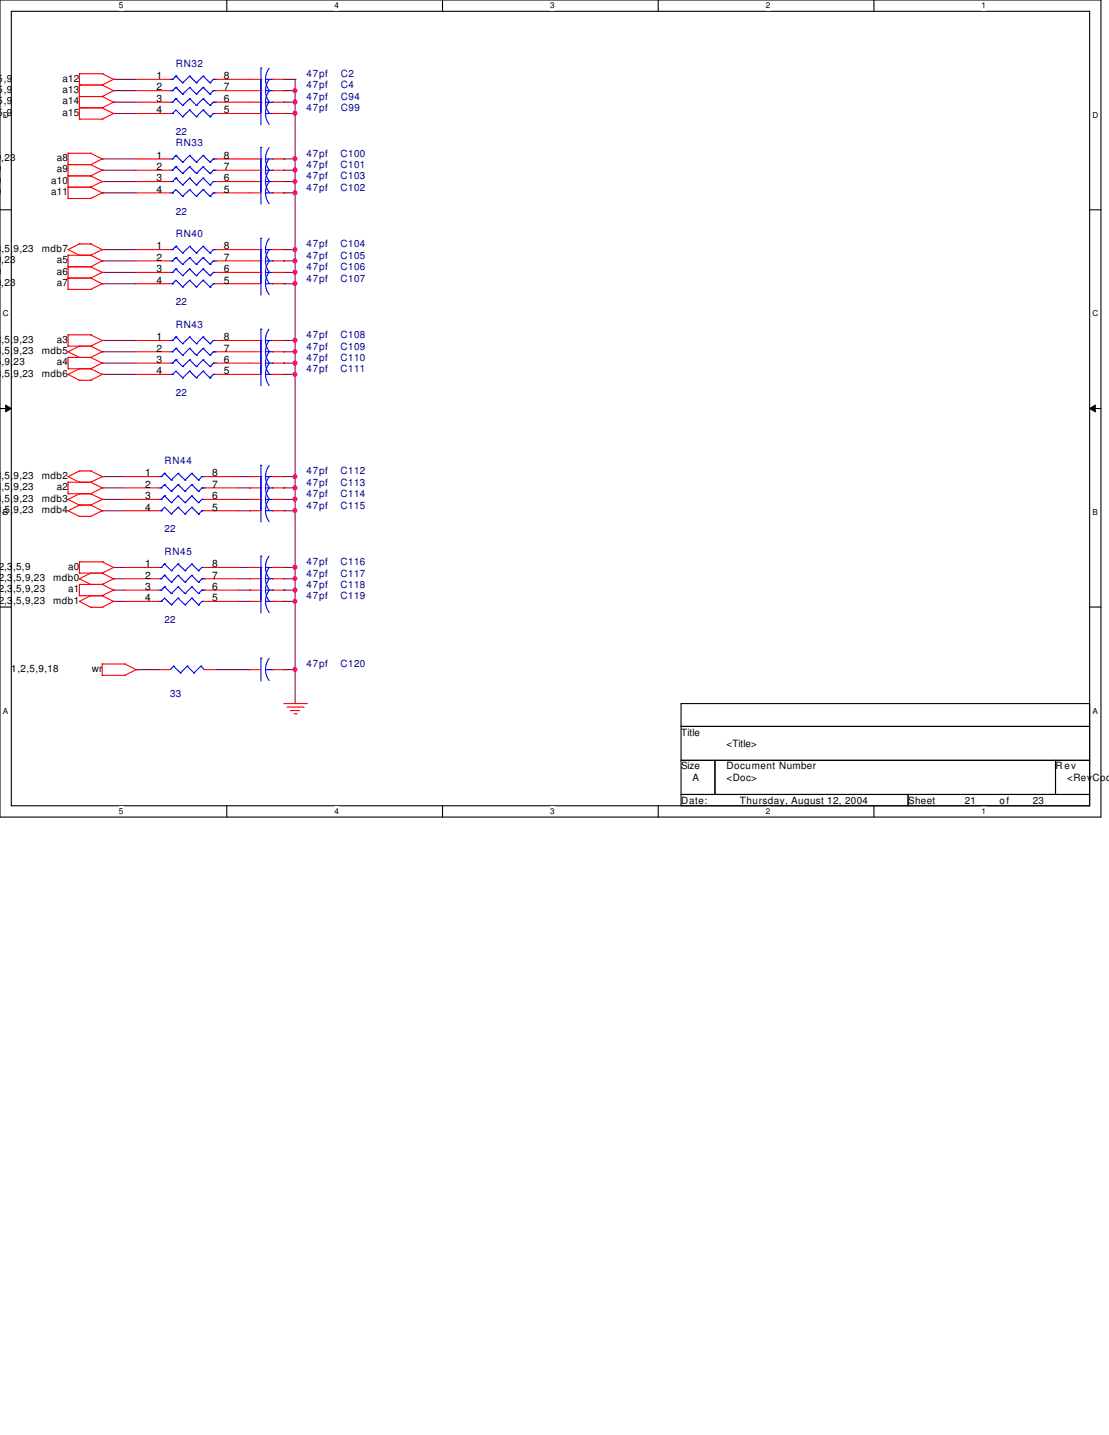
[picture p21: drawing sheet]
<svg xmlns="http://www.w3.org/2000/svg" width="216mm" height="279mm" viewBox="0 0 216 279" stroke-linecap="round" stroke-linejoin="round" font-family="sans-serif">
<defs><g id="words">
<g font-size="2">
<text x="30.5" y="15.4">1</text>
<text x="30.5" y="17.6">2</text>
<text x="43.6" y="17.6">7</text>
<text x="43.6" y="15.4">8</text>
<text x="30.5" y="19.9">3</text>
<text x="30.5" y="22.1">4</text>
<text x="43.6" y="22.1">5</text>
<text x="43.6" y="19.9">6</text>
<text x="30.5" y="30.9">1</text>
<text x="30.5" y="33.1">2</text>
<text x="30.5" y="35.3">3</text>
<text x="43.6" y="35.3">6</text>
<text x="43.6" y="33.1">7</text>
<text x="43.6" y="30.9">8</text>
<text x="30.5" y="37.5">4</text>
<text x="43.6" y="37.5">5</text>
<text x="30.5" y="48.6">1</text>
<text x="30.5" y="50.8">2</text>
<text x="30.5" y="53">3</text>
<text x="43.6" y="53">6</text>
<text x="43.6" y="50.8">7</text>
<text x="43.6" y="48.6">8</text>
<text x="30.5" y="55.2">4</text>
<text x="43.6" y="55.2">5</text>
<text x="30.5" y="66.3">1</text>
<text x="30.5" y="68.5">2</text>
<text x="30.5" y="70.7">3</text>
<text x="43.6" y="70.7">6</text>
<text x="43.6" y="68.5">7</text>
<text x="43.6" y="66.3">8</text>
<text x="30.5" y="72.9">4</text>
<text x="43.6" y="72.9">5</text>
<text x="28.3" y="92.8">1</text>
<text x="28.3" y="95">2</text>
<text x="41.3" y="95">7</text>
<text x="41.3" y="92.8">8</text>
<text x="28.3" y="97.2">3</text>
<text x="28.3" y="99.4">4</text>
<text x="41.3" y="99.4">5</text>
<text x="41.3" y="97.2">6</text>
<text x="28.3" y="110.4">1</text>
<text x="28.3" y="112.6">2</text>
<text x="41.3" y="112.6">7</text>
<text x="41.3" y="110.4">8</text>
<text x="28.3" y="114.9">3</text>
<text x="28.3" y="117.1">4</text>
<text x="41.3" y="117.1">5</text>
<text x="41.3" y="114.9">6</text>
</g>
<g font-size="1.9">
<text x="-.4" y="15.9">5,9</text>
<text x="12.1" y="15.9">a12</text>
<text x="-.4" y="22.5">5,9</text>
<text x="-.4" y="20.3">5,9</text>
<text x="-.4" y="18.1">5,9</text>
<text x="12.1" y="22.5">a15</text>
<text x="12.1" y="20.3">a14</text>
<text x="12.1" y="18.1">a13</text>
<text x="-.9" y="35.8">9</text>
<text x="-.9" y="33.6">9</text>
<text x="-.9" y="31.4">9</text>
<text x=".3" y="31.4">,23</text>
<text x="9.9" y="35.8">a10</text>
<text x="11" y="33.6">a9</text>
<text x="11" y="31.4">a8</text>
<text x="-.9" y="38">9</text>
<text x="9.9" y="38">a11</text>
<text x="-.9" y="53.5">9</text>
<text x="-.9" y="51.3">9</text>
<text x="-.8" y="49.1">3</text>
<text x=".3" y="51.3">,23</text>
<text x=".3" y="49.1">,5,</text>
<text x="2.6" y="49.1">9,23</text>
<text x="8.2" y="49.1">mdb7</text>
<text x="11" y="53.5">a6</text>
<text x="11" y="51.3">a5</text>
<text x="-.9" y="55.7">9</text>
<text x=".3" y="55.7">,23</text>
<text x="11" y="55.7">a7</text>
<text x="-.8" y="71.2">5</text>
<text x="-.8" y="66.7">3</text>
<text x="-.8" y="69">3</text>
<text x=".3" y="71.2">,9,</text>
<text x=".3" y="66.7">,5,</text>
<text x=".3" y="69">,5,</text>
<text x="2.6" y="71.2">23</text>
<text x="2.6" y="66.7">9,23</text>
<text x="2.6" y="69">9,23</text>
<text x="8.2" y="69">mdb5</text>
<text x="11" y="71.2">a4</text>
<text x="11" y="66.7">a3</text>
<text x="-.8" y="73.4">3</text>
<text x=".3" y="73.4">,5,</text>
<text x="2.6" y="73.4">9,23</text>
<text x="8.2" y="73.4">mdb6</text>
<text x="-.8" y="95.5">3</text>
<text x="-.8" y="93.3">3</text>
<text x=".3" y="95.5">,5,</text>
<text x=".3" y="93.3">,5,</text>
<text x="2.6" y="95.5">9,23</text>
<text x="2.6" y="93.3">9,23</text>
<text x="8.2" y="93.3">mdb2</text>
<text x="11" y="95.5">a2</text>
<text x="-.8" y="99.9">3</text>
<text x="-.8" y="97.7">3</text>
<text x=".3" y="99.9">,5,</text>
<text x=".3" y="97.7">,5,</text>
<text x="2.6" y="99.9">9,23</text>
<text x="2.6" y="97.7">9,23</text>
<text x="8.2" y="99.9">mdb4</text>
<text x="8.2" y="97.7">mdb3</text>
<text x="-.4" y="110.9">2,3</text>
<text x="-.4" y="113.2">2,3</text>
<text x="2.5" y="110.9">,5,9</text>
<text x="2.5" y="113.2">,5,9,23</text>
<text x="10.4" y="113.2">mdb0</text>
<text x="13.3" y="110.9">a0</text>
<text x="-.4" y="115.4">2,3</text>
<text x="-.4" y="117.6">2,3</text>
<text x="2.5" y="115.4">,5,9,23</text>
<text x="2.5" y="117.6">,5,9,23</text>
<text x="10.4" y="117.6">mdb1</text>
<text x="13.3" y="115.4">a1</text>
<text x="2.2" y="130.8">1,2,5,9,18</text>
<text x="17.9" y="130.8">wr</text>
<text x="132.6" y="143.2">Title</text>
<text x="132.6" y="149.8">Size</text>
<text x="141.4" y="149.8">Document Number</text>
<text x="141.4" y="145.4">&lt;Title&gt;</text>
<text x="205.5" y="149.8">R ev</text>
<text x="134.8" y="152">A</text>
<text x="141.4" y="152">&lt;Doc&gt;</text>
<text x="207.7" y="152">&lt;Rev</text>
<text x="212.7" y="152">Code</text>
<text x="132.6" y="156.5">Date:</text>
<text x="144.1" y="156.5">Thursday, August 12, 2004</text>
<text x="176.8" y="156.5">Sheet</text>
<text x="187.8" y="156.5">21</text>
<text x="194.6" y="156.5">of</text>
<text x="201.1" y="156.5">23</text>
</g>
<g font-size="1.9" fill="#00007f">
<text x="34.2" y="13">RN32</text>
<text x="59.6" y="15">47pf</text>
<text x="59.6" y="17.2">47pf</text>
<text x="66.3" y="15">C2</text>
<text x="66.3" y="17.2">C4</text>
<text x="59.6" y="19.4">47pf</text>
<text x="59.6" y="21.7">47pf</text>
<text x="66.3" y="19.4">C94</text>
<text x="66.3" y="21.7">C99</text>
<text x="34.2" y="26.3">22</text>
<text x="34.2" y="28.5">RN33</text>
<text x="59.6" y="34.9">47pf</text>
<text x="59.6" y="30.5">47pf</text>
<text x="59.6" y="32.7">47pf</text>
<text x="66.3" y="34.9">C103</text>
<text x="66.3" y="30.5">C100</text>
<text x="66.3" y="32.7">C101</text>
<text x="34.2" y="41.8">22</text>
<text x="59.6" y="37.1">47pf</text>
<text x="66.3" y="37.1">C102</text>
<text x="34.2" y="46.2">RN40</text>
<text x="59.6" y="48.2">47pf</text>
<text x="59.6" y="50.4">47pf</text>
<text x="59.6" y="52.6">47pf</text>
<text x="66.3" y="48.2">C104</text>
<text x="66.3" y="50.4">C105</text>
<text x="66.3" y="52.6">C106</text>
<text x="34.2" y="59.4">22</text>
<text x="59.6" y="54.8">47pf</text>
<text x="66.3" y="54.8">C107</text>
<text x="34.2" y="63.9">RN43</text>
<text x="59.6" y="65.9">47pf</text>
<text x="66.3" y="65.9">C108</text>
<text x="59.6" y="68.1">47pf</text>
<text x="59.6" y="70.3">47pf</text>
<text x="66.3" y="68.1">C109</text>
<text x="66.3" y="70.3">C110</text>
<text x="34.2" y="77.1">22</text>
<text x="59.6" y="72.5">47pf</text>
<text x="66.3" y="72.5">C111</text>
<text x="32" y="90.4">RN44</text>
<text x="59.6" y="92.4">47pf</text>
<text x="59.6" y="94.6">47pf</text>
<text x="66.3" y="92.4">C112</text>
<text x="66.3" y="94.6">C113</text>
<text x="59.6" y="99">47pf</text>
<text x="59.6" y="96.8">47pf</text>
<text x="66.3" y="99">C115</text>
<text x="66.3" y="96.8">C114</text>
<text x="32" y="103.6">22</text>
<text x="32" y="108.1">RN45</text>
<text x="59.6" y="110.1">47pf</text>
<text x="59.6" y="112.3">47pf</text>
<text x="66.3" y="110.1">C116</text>
<text x="66.3" y="112.3">C117</text>
<text x="59.6" y="116.7">47pf</text>
<text x="59.6" y="114.5">47pf</text>
<text x="66.3" y="116.7">C119</text>
<text x="66.3" y="114.5">C118</text>
<text x="32" y="121.3">22</text>
<text x="59.6" y="129.9">47pf</text>
<text x="66.3" y="129.9">C120</text>
<text x="33.1" y="135.7">33</text>
</g>
<g font-size="1.6">
<text x="23.2" y="1.7">5</text>
<text x="65.1" y="1.7">4</text>
<text x="107.1" y="1.7">3</text>
<text x="149.1" y="1.7">2</text>
<text x="191.1" y="1.7">1</text>
<text x=".6" y="22.9">D</text>
<text x="212.7" y="22.9">D</text>
<text x=".6" y="61.6">C</text>
<text x="212.7" y="61.6">C</text>
<text x=".6" y="100.3">B</text>
<text x="212.7" y="100.3">B</text>
<text x=".6" y="138.9">A</text>
<text x="212.7" y="138.9">A</text>
<text x="23.2" y="158.5">5</text>
<text x="65.1" y="158.5">4</text>
<text x="107.1" y="158.5">3</text>
<text x="149.1" y="158.5">2</text>
<text x="191.1" y="158.5">1</text>
</g>
</g></defs>
<path d="M0 0h214.3v159.1h-214.3zM2.2 2.2h209.9v154.7h-209.9z" fill="none" stroke="#000" stroke-width=".21"/>
<g fill="#fff">
<path d="M23.2 .2h.8v1.8h-.8z"/>
<path d="M23.2 157.1h.8v1.8h-.8z"/>
</g>
<path d="M44.2 0v2.2M44.2 156.9v2.2" fill="none" stroke="#000" stroke-width=".21"/>
<g fill="#fff">
<path d="M65.1 .2h.9v1.8h-.9z"/>
<path d="M65.1 157.1h.9v1.8h-.9z"/>
</g>
<path d="M86.1 0v2.2M86.1 156.9v2.2" fill="none" stroke="#000" stroke-width=".21"/>
<g fill="#fff">
<path d="M107.1 .2h.9v1.8h-.9z"/>
<path d="M107.1 157.1h.9v1.8h-.9z"/>
</g>
<path d="M128.1 0v2.2M128.1 156.9v2.2" fill="none" stroke="#000" stroke-width=".21"/>
<g fill="#fff">
<path d="M149.1 .2h.9v1.8h-.9z"/>
<path d="M149.1 157.1h.9v1.8h-.9z"/>
</g>
<path d="M170.1 0v2.2M170.1 156.9v2.2" fill="none" stroke="#000" stroke-width=".21"/>
<g fill="#fff">
<path d="M191.1 .2h.9v1.8h-.9z"/>
<path d="M191.1 157.1h.9v1.8h-.9z"/>
<path d="M.6 21.5h1.1v1.8h-1.1z"/>
<path d="M212.7 21.5h1.1v1.8h-1.1z"/>
<path d="M.6 60.2h1.1v1.7h-1.1z"/>
<path d="M212.7 60.2h1.1v1.7h-1.1z"/>
</g>
<path d="M0 40.9h2.2M212.1 40.9h2.2" fill="none" stroke="#000" stroke-width=".21"/>
<g fill="#fff">
<path d="M.6 98.8h1v1.8h-1z"/>
<path d="M212.7 98.8h1v1.8h-1z"/>
</g>
<path d="M0 79.5h2.2M212.1 79.5h2.2" fill="none" stroke="#000" stroke-width=".21"/>
<path d="M1.1 78.9l1.1 .6-1.1 .7zM212.1 79.5l1.1-.6v1.3z" fill="#000"/>
<path d="M1.1 78.9l1.1 .6-1.1 .7zM212.1 79.5l1.1-.6v1.3z" fill="none" stroke="#000" stroke-width=".19"/>
<g fill="#fff">
<path d="M.6 137.5h1v1.8h-1z"/>
<path d="M212.7 137.5h1v1.8h-1z"/>
</g>
<path d="M0 118.2h2.2M212.1 118.2h2.2M132.6 137h79.5v4.4h-79.5zM132.6 141.4h79.5v6.6h-79.5zM132.6 148h6.6v6.7h-6.6zM132.6 154.7h44.2v2.2h-44.2zM139.2 148h66.3v6.7h-66.3zM176.8 154.7h35.3v2.2h-35.3zM205.5 148h6.6v6.7h-6.6z" fill="none" stroke="#000" stroke-width=".21"/>
<g fill="none" stroke="#7f003f" stroke-width=".21">
<path d="M22.1 19.9h.1M22.1 17.7h.1M22.1 15.5h.1M22.1 19.9h4.4M22.1 17.7h4.4M22.1 15.5h4.4M55.2 15.5h.1M55.2 17.7h.1M55.2 19.9h.1M55.2 19.9h2.2M55.2 17.7h2.2M55.2 15.5h2.2"/>
<path d="M57.4 15.5h.1M57.4 19.9h.1M57.4 17.7h.1M57.4 15.5v121.5M19.9 30.9h.1M19.9 33.1h.1M19.9 35.3h.1M19.9 37.5h.1M19.9 30.9h6.6M19.9 33.1h6.6M19.9 35.3h6.6M19.9 37.5h6.6"/>
<path d="M22.1 22.1h.1M22.1 22.1h4.4M55.2 22.1h.1M55.2 30.9h.1M55.2 33.1h.1M55.2 35.3h.1M55.2 37.5h.1M55.2 30.9h2.2M55.2 33.1h2.2M55.2 35.3h2.2M55.2 37.5h2.2M55.2 22.1h2.2"/>
<path d="M57.4 33.1h.1M57.4 30.9h.1M57.4 22.1h.1M57.4 35.3h.1M57.4 37.5h.1M19.9 55.2h.1M19.9 53h.1M19.9 48.6h.1M19.9 50.8h.1M19.9 55.2h6.6M19.9 53h6.6M19.9 48.6h6.6"/>
<path d="M19.9 50.8h6.6M55.2 53h.1M55.2 48.6h.1M55.2 50.8h.1M55.2 55.2h.1M55.2 55.2h2.2M55.2 53h2.2M55.2 48.6h2.2M55.2 50.8h2.2M57.4 50.8h.1M57.4 48.6h.1M57.4 55.2h.1"/>
<path d="M57.4 53h.1M19.9 66.3h.1M19.9 68.5h.1M19.9 70.7h.1M19.9 72.9h.1M19.9 66.3h6.6M19.9 68.5h6.6M19.9 70.7h6.6M19.9 72.9h6.6M55.2 66.3h.1M55.2 68.5h.1M55.2 70.7h.1"/>
<path d="M55.2 72.9h.1M55.2 66.3h2.2M55.2 68.5h2.2M55.2 70.7h2.2M55.2 72.9h2.2M57.4 66.3h.1M57.4 68.5h.1M57.4 70.7h.1M57.4 72.9h.1M19.9 92.8h.1M19.9 95h.1M19.9 97.2h.1"/>
<path d="M19.9 99.4h.1M19.9 92.8h4.4M19.9 95h4.4M19.9 97.2h4.4M19.9 99.4h4.4M46.4 92.8h2.2M46.4 95h2.2M46.4 97.2h2.2M46.4 99.4h2.2M48.6 99.4h.1M48.6 92.8h.1M48.6 95h.1"/>
<path d="M48.6 97.2h.1M55.2 92.8h.1M55.2 95h.1M55.2 97.2h.1M55.2 99.4h.1M55.2 92.8h2.2M55.2 95h2.2M55.2 97.2h2.2M55.2 99.4h2.2M57.4 92.8h.1M57.4 97.2h.1M57.4 95h.1"/>
<path d="M57.4 99.4h.1M22.1 114.9h.1M22.1 110.5h.1M22.1 117.1h.1M22.1 112.7h.1M22.1 114.9h2.2M22.1 110.5h2.2M22.1 117.1h2.2M22.1 112.7h2.2M46.4 114.9h2.2M46.4 110.5h2.2M46.4 117.1h2.2"/>
<path d="M46.4 112.7h2.2M48.6 117.1h.1M48.6 110.5h.1M48.6 112.7h.1M48.6 114.9h.1M55.2 110.5h.1M55.2 112.7h.1M55.2 114.9h.1M55.2 117.1h.1M55.2 114.9h2.2M55.2 110.5h2.2M55.2 117.1h2.2"/>
<path d="M55.2 112.7h2.2M57.4 110.5h.1M57.4 112.7h.1M57.4 114.9h.1M57.4 117.1h.1M26.5 130.4h.1M26.5 130.4h4.4M42 130.4h6.6M48.6 130.4h.1M55.2 130.4h.1M55.2 130.4h2.2M57.4 130.4h.1"/>
</g>
<g fill="none" stroke="#f00" stroke-width=".21">
<path d="M15.5 18.8h.1M15.5 16.6h.1M15.5 14.4h.1M15.5 14.4v8.8M15.5 18.8h4.4M15.5 16.6h4.4M15.5 14.4h4.4M19.9 18.8h.1M19.9 16.6h.1M19.9 14.4h.1M19.9 18.8l2.2 1.1M19.9 16.6l2.2 1.1"/>
<path d="M19.9 14.4l2.2 1.1M22.1 19.9h.1M22.1 17.7h.1M22.1 15.5h.1M22.1 19.9l-2.2 1.1M22.1 17.7l-2.2 1.1M22.1 15.5l-2.2 1.1M26.5 19.9h6.6M26.5 15.5h6.6M26.5 17.7h6.6M42 19.9h8.8M42 15.5h8.8"/>
<path d="M42 17.7h8.8M53 19.9h2.2M53 15.5h2.2M53 17.7h2.2M13.3 38.7h.1M13.3 36.4h.1M13.3 34.2h.1M13.3 32h.1M13.3 29.8h.1M13.3 38.7h4.4M13.3 29.8v8.9M13.3 36.4h4.4"/>
<path d="M13.3 34.2h4.4M13.3 32h4.4M13.3 29.8h4.4M15.5 23.2h.1M15.5 21h.1M15.5 23.2h4.4M15.5 21h4.4M17.7 38.7h.1M17.7 36.4h.1M17.7 34.2h.1M17.7 32h.1M17.7 29.8h.1"/>
<path d="M17.7 36.4l2.2 1.1M17.7 34.2l2.2 1.1M17.7 32l2.2 1.1M17.7 29.8l2.2 1.1M19.9 37.5h.1M19.9 35.3h.1M19.9 33.1h.1M19.9 30.9h.1M19.9 23.2h.1M19.9 21h.1M19.9 37.5l-2.2 1.2M19.9 35.3l-2.2 1.1"/>
<path d="M19.9 33.1l-2.2 1.1M19.9 30.9l-2.2 1.1M19.9 21l2.2 1.1M22.1 22.1h.1M22.1 22.1l-2.2 1.1M26.5 22.1h6.6M26.5 35.3h6.6M26.5 30.9h6.6M26.5 33.1h6.6M26.5 37.5h6.6M42 22.1h8.8M42 35.3h8.8"/>
<path d="M42 30.9h8.8M42 33.1h8.8M42 37.5h8.8M53 22.1h2.2M53 35.3h2.2M53 30.9h2.2M53 33.1h2.2M53 37.5h2.2M13.3 56.3h.1M13.3 54.1h.1M13.3 51.9h.1M13.3 49.7h.1"/>
<path d="M13.3 48.6h.1M13.3 49.7v6.6M13.3 56.3h4.4M13.3 54.1h4.4M13.3 51.9h4.4M13.3 49.7h4.4M13.3 48.6l2.2 1.1M15.5 49.7h.1M15.5 47.5h.1M15.5 47.5l-2.2 1.1M15.5 47.5h2.2M17.7 56.3h.1"/>
<path d="M17.7 54.1h.1M17.7 51.9h.1M17.7 49.7h.1M17.7 47.5h.1M17.7 54.1l2.2 1.1M17.7 51.9l2.2 1.1M17.7 49.7l2.2 1.1M17.7 47.5l2.2 1.1M19.9 55.2h.1M19.9 53h.1M19.9 50.8h.1M19.9 48.6h.1"/>
<path d="M19.9 55.2l-2.2 1.1M19.9 53l-2.2 1.1M19.9 50.8l-2.2 1.1M19.9 48.6l-2.2 1.1M26.5 55.2h6.6M26.5 48.6h6.6M26.5 50.8h6.6M26.5 53h6.6M42 55.2h8.8M42 48.6h8.8M42 50.8h8.8M42 53h8.8"/>
<path d="M53 55.2h2.2M53 48.6h2.2M53 50.8h2.2M53 53h2.2M13.3 71.8h.1M13.3 69.6h.1M13.3 67.4h.1M13.3 65.2h.1M13.3 72.9h.1M13.3 68.5h.1M13.3 65.2v2.2M13.3 69.6v2.2"/>
<path d="M13.3 71.8h4.4M13.3 69.6h4.4M13.3 67.4h4.4M13.3 65.2h4.4M13.3 72.9l2.2 1.1M13.3 68.5l2.2 1.1M15.5 74h.1M15.5 71.8h.1M15.5 69.6h.1M15.5 67.4h.1M15.5 74h2.2M15.5 71.8l-2.2 1.1"/>
<path d="M15.5 67.4l-2.2 1.1M17.7 71.8h.1M17.7 69.6h.1M17.7 67.4h.1M17.7 65.2h.1M17.7 74h.1M17.7 69.6l2.2 1.1M17.7 65.2l2.2 1.1M17.7 71.8l2.2 1.1M17.7 67.4l2.2 1.1M19.9 70.7h.1M19.9 66.3h.1"/>
<path d="M19.9 72.9h.1M19.9 68.5h.1M19.9 70.7l-2.2 1.1M19.9 66.3l-2.2 1.1M19.9 72.9l-2.2 1.1M19.9 68.5l-2.2 1.1M26.5 72.9h6.6M26.5 66.3h6.6M26.5 68.5h6.6M26.5 70.7h6.6M42 72.9h8.8M42 66.3h8.8"/>
<path d="M42 68.5h8.8M42 70.7h8.8M53 72.9h2.2M53 66.3h2.2M53 68.5h2.2M53 70.7h2.2M13.3 96.1h.1M13.3 93.9h.1M13.3 99.4h.1M13.3 97.2h.1M13.3 92.8h.1M13.3 93.9v2.2"/>
<path d="M13.3 96.1h4.4M13.3 93.9h4.4M13.3 99.4l2.2 1.1M13.3 97.2l2.2 1.1M13.3 92.8l2.2 1.1M15.5 98.3h.1M15.5 96.1h.1M15.5 93.9h.1M15.5 91.7h.1M15.5 98.3l-2.2 1.1M15.5 98.3h2.2M15.5 96.1l-2.2 1.1"/>
<path d="M15.5 91.7l-2.2 1.1M15.5 91.7h2.2M17.7 96.1h.1M17.7 93.9h.1M17.7 98.3h.1M17.7 91.7h.1M17.7 93.9l2.2 1.1M17.7 98.3l2.2 1.1M17.7 96.1l2.2 1.1M17.7 91.7l2.2 1.1M19.9 95h.1M19.9 99.4h.1"/>
<path d="M19.9 97.2h.1M19.9 92.8h.1M19.9 95l-2.2 1.1M19.9 99.4l-2.2 1.1M19.9 97.2l-2.2 1.1M19.9 92.8l-2.2 1.1M24.3 92.8h6.6M24.3 95h6.6M24.3 97.2h6.6M24.3 99.4h6.6M39.8 92.8h6.6M39.8 95h6.6"/>
<path d="M39.8 97.2h6.6M39.8 99.4h6.6M48.6 92.8h2.2M48.6 95h2.2M48.6 97.2h2.2M48.6 99.4h2.2M53 92.8h2.2M53 95h2.2M53 97.2h2.2M53 99.4h2.2M15.5 116h.1M15.5 113.8h.1"/>
<path d="M15.5 111.6h.1M15.5 109.4h.1M15.5 100.5h.1M15.5 117.1h.1M15.5 112.7h.1M15.5 116h4.4M15.5 109.4v2.2M15.5 113.8v2.2M15.5 113.8h4.4M15.5 111.6h4.4M15.5 109.4h4.4M15.5 100.5h2.2"/>
<path d="M15.5 117.1l2.2 1.1M15.5 112.7l2.2 1.1M17.7 100.5h.1M17.7 118.2h.1M17.7 116h.1M17.7 113.8h.1M17.7 111.6h.1M17.7 118.2h2.2M17.7 116l-2.2 1.1M17.7 111.6l-2.2 1.1M19.9 116h.1M19.9 113.8h.1"/>
<path d="M19.9 111.6h.1M19.9 109.4h.1M19.9 118.2h.1M19.9 113.8l2.2 1.1M19.9 109.4l2.2 1.1M19.9 116l2.2 1.1M19.9 111.6l2.2 1.1M22.1 114.9h.1M22.1 110.5h.1M22.1 117.1h.1M22.1 112.7h.1M22.1 114.9l-2.2 1.1"/>
<path d="M22.1 110.5l-2.2 1.1M22.1 117.1l-2.2 1.1M22.1 112.7l-2.2 1.1M24.3 117.1h6.6M24.3 110.5h6.6M24.3 112.7h6.6M24.3 114.9h6.6M39.8 117.1h6.6M39.8 110.5h6.6M39.8 112.7h6.6M39.8 114.9h6.6M48.6 117.1h2.2"/>
<path d="M48.6 110.5h2.2M48.6 112.7h2.2M48.6 114.9h2.2M53 117.1h2.2M53 110.5h2.2M53 112.7h2.2M53 114.9h2.2M19.9 131.5h.1M19.9 129.3h.1M19.9 131.5h4.4M19.9 129.3v2.2M19.9 129.3h4.4"/>
<path d="M24.3 131.5h.1M24.3 129.3h.1M24.3 129.3l2.2 1.1M26.5 130.4h.1M26.5 130.4l-2.2 1.1M30.9 130.4h2.2M39.8 130.4h2.2M48.6 130.4h2.2M53 130.4h2.2M55.2 137h4.4M55.9 137.7h3.1M56.6 138.3h.1"/>
<path d="M56.6 138.3h1.7M57.2 139h.5M57.7 139h.1M59 137.7h.1M59.6 137h.1"/>
</g>
<g fill="none" stroke="#00f" stroke-width=".21">
<path d="M33.1 19.9h.5M33.1 15.5h.5M33.1 17.7h.5M33.6 15.5h.1M33.6 17.7h.1M33.6 19.9h.1M34.2 14.8h.1M34.2 17h.1M34.2 19.2h.1M34.2 14.8l-.2 .2M34.2 17l-.2 .2M34.2 19.2l-.6 .7"/>
<path d="M34.2 14.8l-.6 .7M34.2 14.8l1.4 1.3M34.2 17l-.6 .7M34.2 17l1.4 1.3M34.2 19.2l1.4 1.3M35.6 16.1h.1M35.6 18.3h.1M36.9 14.8h.1M36.9 17h.1M36.9 19.2h.1M36.9 14.8l-1.3 1.3M36.9 14.8l1.3 1.3"/>
<path d="M36.9 17l-1.3 1.3M36.9 17l1.3 1.3M36.9 19.2l-1.3 1.3M36.9 19.2l1.3 1.3M38.2 16.1h.1M38.2 18.3h.1M39.5 14.8h.1M39.5 17h.1M39.5 19.2h.1M39.5 14.8l-1.3 1.3M39.5 14.8l1.4 1.3M39.5 17l-1.3 1.3"/>
<path d="M39.5 17l1.4 1.3M39.5 19.2l-1.3 1.3M39.5 19.2l1.4 1.3M40.9 16.1h.1M40.9 18.3h.1M41.5 15.5h.1M41.5 17.7h.1M41.5 19.9h.1M41.5 19.9h.5M41.5 15.5h.5M41.5 15.5l-.6 .6M41.5 17.7h.5"/>
<path d="M41.5 17.7l-.6 .6M41.5 19.9l-.6 .6M42 19.9h.1M42 17.7h.1M42 15.5h.1M50.8 17.7h.1M50.8 19.9h.1M50.8 13.3h.1M50.8 15.5h.1M50.8 13.3v11M51.7 19.9l.3 1.3 .4 .8M51.7 15.5l.3 1.3 .4 .8"/>
<path d="M51.7 17.7l.1 .9 .6 1.2M51.7 19.9h1.3M51.7 15.5h1.3M51.7 17.7h1.3M52.4 19.9l-.6 1.2-.1 1M52.4 17.7l-.6 1.2-.1 1M52.4 13.3l-.4 .8-.3 1.4M52.4 15.5l-.4 .8-.3 1.4M53 19.9h.1M53 15.5h.1M53 17.7h.1M33.1 22.1h.5"/>
<path d="M33.1 35.3h.5M33.1 30.9h.5M33.1 33.1h.5M33.1 37.5h.5M33.6 22.1h.1M33.6 30.9h.1M33.6 33.1h.1M33.6 35.3h.1M33.6 37.5h.1M33.6 22.1l.6-.7 1.4 1.3M33.6 37.5l.6-.6 1.4 1.3M34.2 30.3h.1"/>
<path d="M34.2 32.5h.1M34.2 34.7h.1M34.2 30.3l-.6 .6M34.2 32.5l-.6 .6M34.2 34.7l-.2 .2M34.2 30.3l1.4 1.3M34.2 32.5l1.4 1.3M34.2 34.7l-.6 .6M34.2 34.7l1.4 1.3M35.6 20.5h.1M35.6 22.7h.1M35.6 31.6h.1"/>
<path d="M35.6 33.8h.1M35.6 36h.1M35.6 38.2h.1M36.9 21.4h.1M36.9 30.3h.1M36.9 32.5h.1M36.9 34.7h.1M36.9 36.9h.1M36.9 21.4l1.3 1.3M36.9 21.4l-1.3 1.3M36.9 30.3l-1.3 1.3M36.9 30.3l1.3 1.3"/>
<path d="M36.9 32.5l-1.3 1.3M36.9 32.5l1.3 1.3M36.9 34.7l-1.3 1.3M36.9 34.7l1.3 1.3M36.9 36.9l1.3 1.3M36.9 36.9l-1.3 1.3M38.2 20.5h.1M38.2 22.7h.1M38.2 31.6h.1M38.2 33.8h.1M38.2 36h.1M38.2 38.2h.1"/>
<path d="M39.5 21.4h.1M39.5 30.3h.1M39.5 32.5h.1M39.5 34.7h.1M39.5 36.9h.1M39.5 21.4l-1.3 1.3M39.5 21.4l1.4 1.3M39.5 30.3l-1.3 1.3M39.5 30.3l1.4 1.3M39.5 32.5l-1.3 1.3M39.5 32.5l1.4 1.3M39.5 34.7l-1.3 1.3"/>
<path d="M39.5 34.7l1.4 1.3M39.5 36.9l-1.3 1.3M39.5 36.9l1.4 1.3M40.9 20.5h.1M40.9 22.7h.1M40.9 31.6h.1M40.9 33.8h.1M40.9 36h.1M40.9 38.2h.1M41.5 22.1h.1M41.5 30.9h.1M41.5 33.1h.1"/>
<path d="M41.5 35.3h.1M41.5 37.5h.1M41.5 22.1h.5M41.5 22.1l-.6 .6M41.5 35.3h.5M41.5 30.9h.5M41.5 30.9l-.6 .7M41.5 33.1h.5M41.5 33.1l-.6 .7M41.5 35.3l-.6 .7M41.5 37.5h.5M41.5 37.5l-.6 .7"/>
<path d="M42 35.3h.1M42 33.1h.1M42 30.9h.1M50.8 33.1h.1M50.8 28.7h.1M50.8 30.9h.1M50.8 35.3h.1M50.8 28.7v11.1M51.7 35.3l.3 1.4 .4 .8M51.7 22.1l.3 1.3 .4 .8M51.7 30.9l.3 1.4 .4 .8M51.7 33.1l.3 1.4 .4 .8"/>
<path d="M51.7 37.5l.3 1.4 .4 .8M51.7 22.1h1.3M51.7 35.3h1.3M51.7 30.9h1.3M51.7 33.1h1.3M51.7 37.5h1.3M52.4 30.9l-.6 1.3-.1 .9M52.4 33.1l-.6 1.3-.1 .9M52.4 28.7l-.6 1.3-.1 .9M52.4 35.4l-.4 .8-.3 1.3M53 35.3h.1M53 22.1h.1"/>
<path d="M53 30.9h.1M53 33.1h.1M53 37.5h.1M33.1 55.2h.5M33.1 48.6h.5M33.1 50.8h.5M33.1 53h.5M33.6 48.6h.1M33.6 50.8h.1M33.6 53h.1M33.6 55.2h.1M33.6 55.2l.6-.6 1.4 1.3"/>
<path d="M34.2 48h.1M34.2 50.2h.1M34.2 52.4h.1M34.2 48l-.2 .2M34.2 50.2l-.2 .2M34.2 52.4l-.6 .6M34.2 48l-.6 .6M34.2 48l1.4 1.3M34.2 50.2l-.6 .6M34.2 50.2l1.4 1.3M34.2 52.4l1.4 1.3M35.6 49.3h.1"/>
<path d="M35.6 51.5h.1M35.6 53.7h.1M35.6 55.9h.1M36.9 48h.1M36.9 50.2h.1M36.9 52.4h.1M36.9 54.6h.1M36.9 48l-1.3 1.3M36.9 48l1.3 1.3M36.9 50.2l-1.3 1.3M36.9 50.2l1.3 1.3M36.9 52.4l-1.3 1.3"/>
<path d="M36.9 52.4l1.3 1.3M36.9 54.6l1.3 1.3M36.9 54.6l-1.3 1.3M38.2 49.3h.1M38.2 51.5h.1M38.2 53.7h.1M38.2 55.9h.1M39.5 48h.1M39.5 50.2h.1M39.5 52.4h.1M39.5 54.6h.1M39.5 48l-1.3 1.3"/>
<path d="M39.5 48l1.4 1.3M39.5 50.2l-1.3 1.3M39.5 50.2l1.4 1.3M39.5 52.4l-1.3 1.3M39.5 52.4l1.4 1.3M39.5 54.6l-1.3 1.3M39.5 54.6l1.4 1.3M40.9 49.3h.1M40.9 51.5h.1M40.9 53.7h.1M40.9 55.9h.1M41.5 48.6h.1"/>
<path d="M41.5 50.8h.1M41.5 53h.1M41.5 55.2h.1M41.5 55.2h.5M41.5 48.6h.5M41.5 48.6l-.6 .7M41.5 50.8h.5M41.5 50.8l-.6 .7M41.5 53h.5M41.5 53l-.6 .7M41.5 55.2l-.6 .7M42 53h.1"/>
<path d="M42 50.8h.1M42 48.6h.1M50.8 53h.1M50.8 46.4h.1M50.8 48.6h.1M50.8 50.8h.1M50.8 46.4v11M51.7 55.2l.3 1.4 .4 .8M51.7 48.6l.3 1.3 .4 .8M51.7 50.8l.1 .9 .6 1.3M51.7 53l.3 1.4 .4 .8M51.7 55.2h1.3"/>
<path d="M51.7 48.6h1.3M51.7 50.8h1.3M51.7 53h1.3M52.4 53l-.6 1.3-.1 .9M52.4 46.4l-.4 .8-.3 1.4M52.4 48.6l-.4 .8-.3 1.4M52.4 50.8l-.6 1.3-.1 .9M53 55.2h.1M53 48.6h.1M53 50.8h.1M53 53h.1M33.1 72.9h.5"/>
<path d="M33.1 66.3h.5M33.1 68.5h.5M33.1 70.7h.5M33.6 66.3h.1M33.6 68.5h.1M33.6 70.7h.1M33.6 72.9h.1M33.6 72.9l.6-.6 1.4 1.3M34.2 65.6h.1M34.2 67.8h.1M34.2 70.1h.1M34.2 65.6l-.6 .7"/>
<path d="M34.2 67.8l-.2 .3M34.2 70.1l-.2 .2M34.2 65.6l1.4 1.3M34.2 67.8l-.6 .7M34.2 67.8l1.4 1.4M34.2 70.1l-.6 .6M34.2 70.1l1.4 1.3M35.6 66.9h.1M35.6 69.2h.1M35.6 71.4h.1M35.6 73.6h.1M36.9 65.6h.1"/>
<path d="M36.9 67.8h.1M36.9 70.1h.1M36.9 72.3h.1M36.9 65.6l-1.3 1.3M36.9 65.6l1.3 1.3M36.9 67.8l-1.3 1.4M36.9 67.8l1.3 1.4M36.9 70.1l-1.3 1.3M36.9 70.1l1.3 1.3M36.9 72.3l1.3 1.3M36.9 72.3l-1.3 1.3M38.2 66.9h.1"/>
<path d="M38.2 69.2h.1M38.2 71.4h.1M38.2 73.6h.1M39.5 65.6h.1M39.5 67.8h.1M39.5 70.1h.1M39.5 72.3h.1M39.5 65.6l-1.3 1.3M39.5 65.6l1.4 1.3M39.5 67.8l-1.3 1.4M39.5 67.8l1.4 1.4M39.5 70.1l-1.3 1.3"/>
<path d="M39.5 70.1l1.4 1.3M39.5 72.3l-1.3 1.3M39.5 72.3l1.4 1.3M40.9 66.9h.1M40.9 69.2h.1M40.9 71.4h.1M40.9 73.6h.1M41.5 66.3h.1M41.5 68.5h.1M41.5 70.7h.1M41.5 72.9h.1M41.5 72.9h.5"/>
<path d="M41.5 66.3h.5M41.5 68.5h.5M41.5 66.3l-.6 .6M41.5 68.5l-.6 .7M41.5 70.7h.5M41.5 70.7l-.6 .7M41.5 72.9l-.6 .7M42 70.7h.1M42 68.5h.1M42 66.3h.1M50.8 70.7h.1M50.8 64.1h.1"/>
<path d="M50.8 66.3h.1M50.8 68.5h.1M50.8 64.1v11M51.7 72.9l.1 .9 .6 1.3M51.7 66.3l.3 1.3 .4 .8M51.7 68.5l.3 1.3 .4 .8M51.7 70.7l.3 1.3 .4 .8M51.7 72.9h1.3M51.7 66.3h1.3M51.7 68.5h1.3M51.7 70.7h1.3M52.4 64.1l-.6 1.2-.1 1"/>
<path d="M52.4 70.7l-.4 .8-.3 1.4M52.4 66.3l-.6 1.2-.1 1M52.4 68.5l-.4 .8-.3 1.4M53 72.9h.1M53 66.3h.1M53 68.5h.1M53 70.7h.1M30.9 92.8h.5M30.9 95h.5M30.9 97.2h.5M30.9 99.4h.5M31.4 92.8h.1"/>
<path d="M31.4 95h.1M31.4 97.2h.1M31.4 99.4h.1M31.4 99.4l.6-.6 1.4 1.3M32 92.2h.1M32 94.4h.1M32 96.6h.1M32 92.2l-.2 .2M32 94.4l-.2 .2M32 96.6l-.2 .2M32 92.2l-.6 .6M32 92.2l1.4 1.3"/>
<path d="M32 94.4l-.6 .6M32 94.4l1.4 1.3M32 96.6l-.6 .6M32 96.6l1.4 1.3M33.4 93.5h.1M33.4 95.7h.1M33.4 97.9h.1M34.7 92.2h.1M34.7 94.4h.1M34.7 96.6h.1M34.7 98.8h.1M34.7 92.2l-1.3 1.3"/>
<path d="M34.7 92.2l1.3 1.3M34.7 94.4l-1.3 1.3M34.7 94.4l1.3 1.3M34.7 96.6l-1.3 1.3M34.7 96.6l1.3 1.3M34.7 98.8l1.3 1.3M34.7 98.8l-1.3 1.3M36 93.5h.1M36 95.7h.1M36 97.9h.1M37.3 92.2h.1M37.3 94.4h.1"/>
<path d="M37.3 96.6h.1M37.3 98.8h.1M37.3 92.2l-1.3 1.3M37.3 92.2l1.4 1.3M37.3 94.4l-1.3 1.3M37.3 94.4l1.4 1.3M37.3 96.6l-1.3 1.3M37.3 96.6l1.4 1.3M37.3 98.8l-1.3 1.3M37.3 98.8l1.4 1.3M38.7 93.5h.1M38.7 95.7h.1"/>
<path d="M38.7 97.9h.1M39.3 92.8h.1M39.3 95h.1M39.3 97.2h.1M39.3 99.4h.1M39.3 92.8h.5M39.3 92.8l-.6 .7M39.3 95h.5M39.3 95l-.6 .7M39.3 97.2h.5M39.3 97.2l-.6 .7M39.3 99.4h.5"/>
<path d="M39.3 99.4l-.6 .7M39.8 97.2h.1M39.8 95h.1M39.8 92.8h.1M50.8 97.2h.1M50.8 90.6h.1M50.8 92.8h.1M50.8 95h.1M50.8 90.6v11M51.7 99.4l.3 1.4 .4 .8M51.7 92.8l.3 1.3 .4 .8M51.7 95l.1 .9 .6 1.3"/>
<path d="M51.7 97.2l.3 1.4 .4 .8M51.7 92.8h1.3M51.7 95h1.3M51.7 97.2h1.3M51.7 99.4h1.3M52.4 97.2l-.6 1.3-.1 .9M52.4 90.6l-.4 .8-.3 1.4M52.4 92.8l-.4 .8-.3 1.4M52.4 95l-.6 1.3-.1 .9M53 99.4h.1M53 92.8h.1M53 95h.1"/>
<path d="M53 97.2h.1M30.9 117.1h.5M30.9 110.5h.5M30.9 112.7h.5M30.9 114.9h.5M31.4 110.5h.1M31.4 112.7h.1M31.4 114.9h.1M31.4 117.1h.1M31.4 117.1l.6-.6 1.4 1.3M32 109.8h.1M32 112h.1"/>
<path d="M32 114.3h.1M32 109.8l-.2 .2M32 112l-.6 .7M32 114.3l-.2 .2M32 109.8l-.6 .7M32 109.8l1.4 1.3M32 112l1.4 1.4M32 114.3l-.6 .6M32 114.3l1.4 1.3M33.4 100.1h.1M33.4 111.1h.1M33.4 113.4h.1"/>
<path d="M33.4 115.6h.1M33.4 117.8h.1M34.7 109.8h.1M34.7 112h.1M34.7 114.3h.1M34.7 116.5h.1M34.7 109.8l-1.3 1.3M34.7 109.8l1.3 1.3M34.7 112l-1.3 1.4M34.7 112l1.3 1.4M34.7 114.3l-1.3 1.3M34.7 114.3l1.3 1.3"/>
<path d="M34.7 116.5l1.3 1.3M34.7 116.5l-1.3 1.3M36 100.1h.1M36 111.1h.1M36 113.4h.1M36 115.6h.1M36 117.8h.1M37.3 109.8h.1M37.3 112h.1M37.3 114.3h.1M37.3 116.5h.1M37.3 109.8l-1.3 1.3"/>
<path d="M37.3 109.8l1.4 1.3M37.3 112l-1.3 1.4M37.3 112l1.4 1.4M37.3 114.3l-1.3 1.3M37.3 114.3l1.4 1.3M37.3 116.5l-1.3 1.3M37.3 116.5l1.4 1.3M38.7 100.1h.1M38.7 111.1h.1M38.7 113.4h.1M38.7 115.6h.1M38.7 117.8h.1"/>
<path d="M39.3 110.5h.1M39.3 112.7h.1M39.3 114.9h.1M39.3 117.1h.1M39.3 117.1h.5M39.3 110.5h.5M39.3 110.5l-.6 .6M39.3 112.7h.5M39.3 112.7l-.6 .7M39.3 114.9h.5M39.3 114.9l-.6 .7M39.3 117.1l-.6 .7"/>
<path d="M39.8 114.9h.1M39.8 112.7h.1M39.8 110.5h.1M50.8 114.9h.1M50.8 108.3h.1M50.8 110.5h.1M50.8 112.7h.1M50.8 108.3v11M51.7 117.1l.1 .9 .6 1.3M51.7 110.5l.3 1.3 .4 .8M51.7 112.7l.3 1.3 .4 .8M51.7 114.9l.3 1.3 .4 .8"/>
<path d="M51.7 117.1h1.3M51.7 110.5h1.3M51.7 112.7h1.3M51.7 114.9h1.3M52.4 108.3l-.6 1.2-.1 1M52.4 114.9l-.4 .8-.3 1.4M52.4 110.5l-.6 1.2-.1 1M52.4 112.7l-.6 1.3-.1 .9M53 117.1h.1M53 110.5h.1M53 112.7h.1M53 114.9h.1"/>
<path d="M33.8 129.7h.1M33.8 129.7l-.7 .7M33.8 129.7l1.3 1.3M35.1 131h.1M36.4 129.7h.1M36.4 129.7l-1.3 1.3M36.4 129.7l1.4 1.3M37.8 131h.1M39.1 129.7h.1M39.1 129.7l-1.3 1.3M39.1 129.7l.7 .7M39.8 130.4h.1"/>
<path d="M50.8 128.1h.1M50.8 128.1v4.5M51.7 130.4l.3 1.3 .4 .8M51.7 130.4h1.3M52.4 128.2l-.6 1.2-.1 1M53 130.4h.1"/>
</g>
<circle cx="57.4" cy="19.8" r=".42" fill="#f0f"/>
<circle cx="57.4" cy="19.8" r=".42" fill="none" stroke="#f0f" stroke-width=".21"/>
<circle cx="57.4" cy="33.1" r=".42" fill="#f0f"/>
<circle cx="57.4" cy="33.1" r=".42" fill="none" stroke="#f0f" stroke-width=".21"/>
<circle cx="57.4" cy="30.9" r=".42" fill="#f0f"/>
<circle cx="57.4" cy="30.9" r=".42" fill="none" stroke="#f0f" stroke-width=".21"/>
<circle cx="57.4" cy="17.6" r=".42" fill="#f0f"/>
<circle cx="57.4" cy="17.6" r=".42" fill="none" stroke="#f0f" stroke-width=".21"/>
<circle cx="57.4" cy="22.1" r=".42" fill="#f0f"/>
<circle cx="57.4" cy="22.1" r=".42" fill="none" stroke="#f0f" stroke-width=".21"/>
<circle cx="57.4" cy="53" r=".42" fill="#f0f"/>
<circle cx="57.4" cy="53" r=".42" fill="none" stroke="#f0f" stroke-width=".21"/>
<circle cx="57.4" cy="37.5" r=".42" fill="#f0f"/>
<circle cx="57.4" cy="37.5" r=".42" fill="none" stroke="#f0f" stroke-width=".21"/>
<circle cx="57.4" cy="35.3" r=".4" fill="#f0f"/>
<circle cx="57.4" cy="35.3" r=".4" fill="none" stroke="#f0f" stroke-width=".21"/>
<circle cx="57.4" cy="50.8" r=".42" fill="#f0f"/>
<circle cx="57.4" cy="50.8" r=".42" fill="none" stroke="#f0f" stroke-width=".21"/>
<circle cx="57.4" cy="48.6" r=".42" fill="#f0f"/>
<circle cx="57.4" cy="48.6" r=".42" fill="none" stroke="#f0f" stroke-width=".21"/>
<circle cx="57.4" cy="66.2" r=".42" fill="#f0f"/>
<circle cx="57.4" cy="66.2" r=".42" fill="none" stroke="#f0f" stroke-width=".21"/>
<circle cx="57.4" cy="68.5" r=".4" fill="#f0f"/>
<circle cx="57.4" cy="68.5" r=".4" fill="none" stroke="#f0f" stroke-width=".21"/>
<circle cx="57.4" cy="55.2" r=".42" fill="#f0f"/>
<circle cx="57.4" cy="55.2" r=".42" fill="none" stroke="#f0f" stroke-width=".21"/>
<circle cx="57.4" cy="70.7" r=".42" fill="#f0f"/>
<circle cx="57.4" cy="70.7" r=".42" fill="none" stroke="#f0f" stroke-width=".21"/>
<circle cx="57.4" cy="92.8" r=".42" fill="#f0f"/>
<circle cx="57.4" cy="92.8" r=".42" fill="none" stroke="#f0f" stroke-width=".21"/>
<circle cx="57.4" cy="72.9" r=".42" fill="#f0f"/>
<circle cx="57.4" cy="72.9" r=".42" fill="none" stroke="#f0f" stroke-width=".21"/>
<circle cx="57.4" cy="97.2" r=".42" fill="#f0f"/>
<circle cx="57.4" cy="97.2" r=".42" fill="none" stroke="#f0f" stroke-width=".21"/>
<circle cx="57.4" cy="95" r=".42" fill="#f0f"/>
<circle cx="57.4" cy="95" r=".42" fill="none" stroke="#f0f" stroke-width=".21"/>
<circle cx="57.4" cy="110.4" r=".42" fill="#f0f"/>
<circle cx="57.4" cy="110.4" r=".42" fill="none" stroke="#f0f" stroke-width=".21"/>
<circle cx="57.4" cy="99.4" r=".42" fill="#f0f"/>
<circle cx="57.4" cy="99.4" r=".42" fill="none" stroke="#f0f" stroke-width=".21"/>
<circle cx="57.4" cy="130.3" r=".42" fill="#f0f"/>
<circle cx="57.4" cy="130.3" r=".42" fill="none" stroke="#f0f" stroke-width=".21"/>
<circle cx="57.4" cy="114.9" r=".42" fill="#f0f"/>
<circle cx="57.4" cy="114.9" r=".42" fill="none" stroke="#f0f" stroke-width=".21"/>
<circle cx="57.4" cy="112.7" r=".4" fill="#f0f"/>
<circle cx="57.4" cy="112.7" r=".4" fill="none" stroke="#f0f" stroke-width=".21"/>
<circle cx="57.4" cy="117.1" r=".42" fill="#f0f"/>
<circle cx="57.4" cy="117.1" r=".42" fill="none" stroke="#f0f" stroke-width=".21"/>
<use href="#words"/>
</svg>
